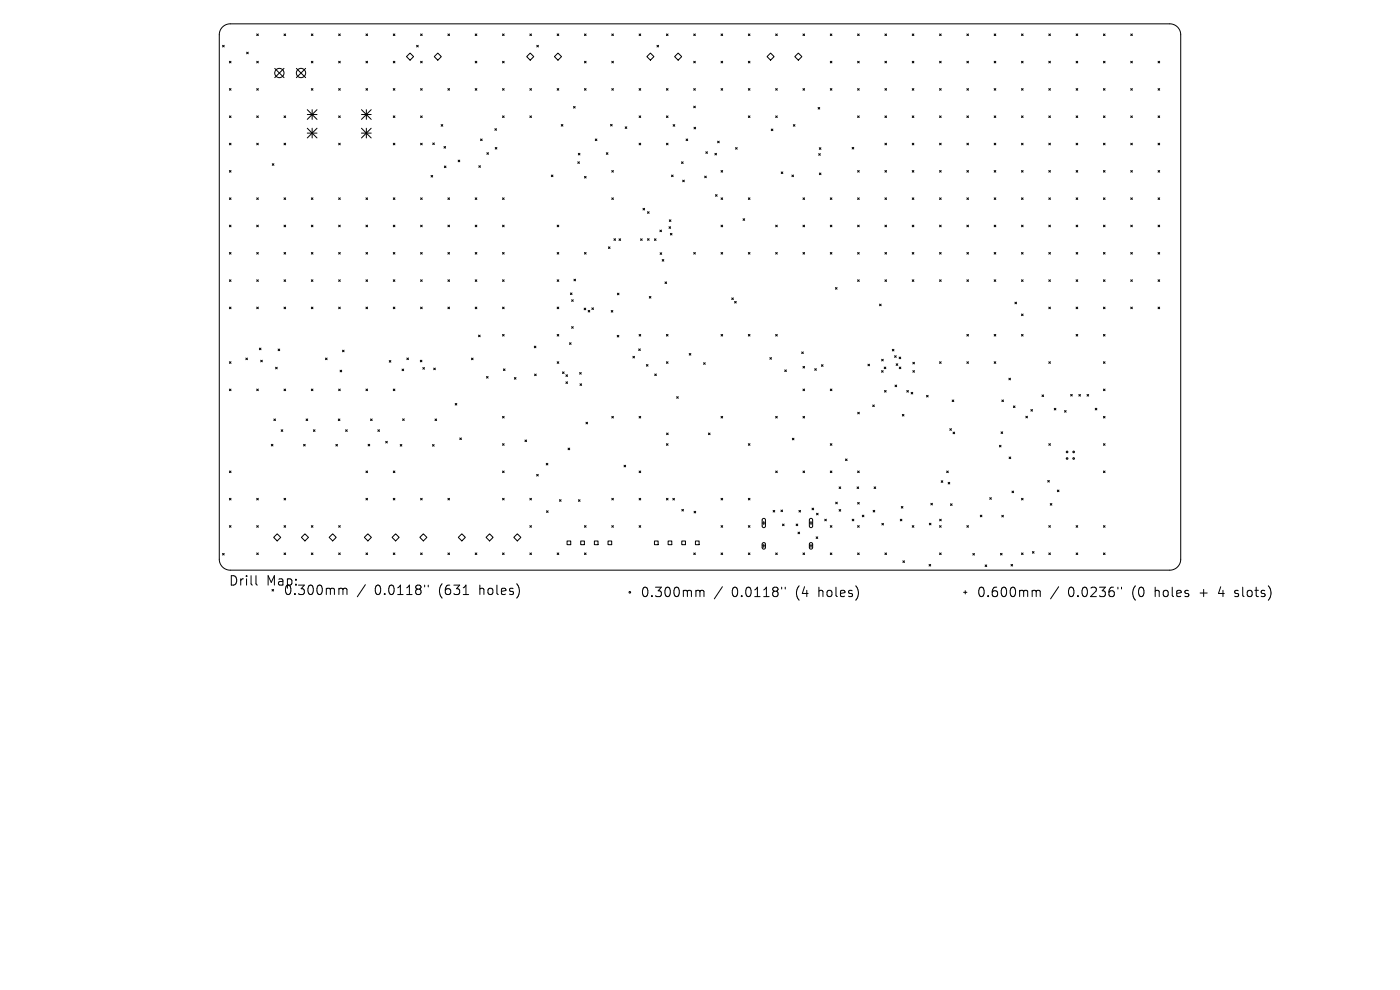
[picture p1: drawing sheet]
<svg xmlns="http://www.w3.org/2000/svg" width="297mm" height="210mm" viewBox="0 0 297 210" stroke-linecap="round" stroke-linejoin="round" font-family="sans-serif">
<defs><g id="words">
<g font-size="2.8">
<text x="48.5" y="124.5">Drill</text>
<text x="56.5" y="124.5">Map:</text>
<text x="60.1" y="126.5">0.300mm</text>
<text x="79.5" y="126.5">0.0118&quot;</text>
<text x="93.2" y="126.5">(631</text>
<text x="102" y="126.5">holes)</text>
<text x="135.8" y="126.9">0.300mm</text>
<text x="155.2" y="126.9">0.0118&quot;</text>
<text x="169" y="126.9">(4</text>
<text x="173.9" y="126.9">holes)</text>
<text x="207.1" y="126.9">0.600mm</text>
<text x="226.6" y="126.9">0.0236&quot;</text>
<text x="240.3" y="126.9">(0</text>
<text x="245.3" y="126.9">holes</text>
<text x="255" y="126.9">+</text>
<text x="259.2" y="126.9">4</text>
<text x="262.8" y="126.9">slots)</text>
</g>
</g></defs>
<g fill="none" stroke="#000" stroke-width=".21">
<path d="M47.2 5.7l.8-.5 .8-.1h199.4a2.32 2.32 0 0 1 2.3 2.3v111.2a2.32 2.32 0 0 1-2.3 2.3h-199.4a2.32 2.32 0 0 1-2.3-2.3v-111.2l.2-.8zM47.2 9.6l.4 .4M47.6 9.6l-.4 .4M48.7 13l.3 .3M48.7 18.8l.3 .3M49 13l-.3 .3M49 18.8l-.3 .3M52.3 11.1l.4 .3M52.7 11.1l-.4 .3M54.5 18.8l.3 .3M54.5 7.2l.3 .3M54.5 13l.3 .3"/>
<path d="M54.8 7.2l-.3 .3M54.8 13l-.3 .3M54.8 18.8l-.3 .3M58.3 14.5l2 2M60.3 7.2l.3 .3M60.3 14.5l-2 2M60.6 7.2l-.3 .3M62.9 14.5l1.9 2M64.8 14.5l-1.9 2M66 13l.4 .3M66 7.2l.4 .3M66 18.8l.4 .3"/>
<path d="M66.4 7.2l-.4 .3M66.4 13l-.4 .3M66.4 18.8l-.4 .3M71.8 18.8l.4 .3M71.8 13l.4 .3M71.8 7.2l.4 .3M72.2 7.2l-.4 .3M72.2 13l-.4 .3M72.2 18.8l-.4 .3M77.6 18.8l.4 .3M77.6 13l.4 .3M77.6 7.2l.4 .3"/>
<path d="M78 7.2l-.4 .3M78 13l-.4 .3M78 18.8l-.4 .3M83.4 18.8l.4 .3M83.4 13l.4 .3M83.4 7.2l.4 .3M83.8 7.2l-.4 .3M83.8 13l-.4 .3M83.8 18.8l-.4 .3M86.2 12l.8-.7 .7 .7-.7 .8zM88.4 9.6l.3 .4M88.7 9.6l-.3 .4"/>
<path d="M89.2 18.8l.4 .3M89.2 7.2l.4 .3M89.2 13l.4 .3M89.6 7.2l-.4 .3M89.6 18.8l-.4 .3M89.6 13l-.4 .3M92.1 12l.8-.7 .7 .7-.7 .8zM95 18.8l.4 .3M95 7.2l.4 .3M95.4 18.8l-.4 .3M95.4 7.2l-.4 .3M100.8 13l.4 .3"/>
<path d="M100.8 7.2l.4 .3M100.8 18.8l.4 .3M101.2 7.2l-.4 .3M101.2 13l-.4 .3M101.2 18.8l-.4 .3M106.6 13l.4 .3M106.6 7.2l.4 .3M106.6 18.8l.4 .3M107 7.2l-.4 .3M107 18.8l-.4 .3M107 13l-.4 .3M111.7 12l.8-.7 .7 .7-.7 .8z"/>
<path d="M112.4 18.8l.3 .3M112.4 7.2l.3 .3M112.7 18.8l-.3 .3M112.7 7.2l-.3 .3M113.9 9.6l.3 .4M114.2 9.6l-.3 .4M117.6 12l.8-.7 .7 .7-.7 .8zM118.2 18.8l.3 .3M118.2 7.2l.3 .3M118.5 18.8l-.3 .3M118.5 7.2l-.3 .3M124 18.8l.3 .3"/>
<path d="M124 13l.3 .3M124 7.2l.3 .3M124.3 7.2l-.3 .3M124.3 13l-.3 .3M124.3 18.8l-.3 .3M129.8 18.8l.3 .3M129.8 7.2l.3 .3M129.8 13l.3 .3M130.1 7.2l-.3 .3M130.1 18.8l-.3 .3M130.1 13l-.3 .3M135.6 18.8l.3 .3"/>
<path d="M135.6 7.2l.3 .3M135.9 18.8l-.3 .3M135.9 7.2l-.3 .3M137.2 12l.8-.7 .7 .7-.7 .8zM139.4 9.6l.3 .4M139.7 9.6l-.3 .4M141.4 7.2l.3 .3M141.4 18.8l.3 .3M141.7 18.8l-.3 .3M141.7 7.2l-.3 .3M143.1 12l.8-.7 .7 .7-.7 .8zM147.2 18.8l.3 .3"/>
<path d="M147.2 13l.3 .3M147.2 7.2l.3 .3M147.5 7.2l-.3 .3M147.5 13l-.3 .3M147.5 18.8l-.3 .3M153 18.8l.3 .3M153 13l.3 .3M153 7.2l.3 .3M153.3 7.2l-.3 .3M153.3 18.8l-.3 .3M153.3 13l-.3 .3M158.8 18.8l.3 .3"/>
<path d="M158.8 13l.3 .3M158.8 7.2l.3 .3M159.1 18.8l-.3 .3M159.1 13l-.3 .3M159.1 7.2l-.3 .3M162.7 12l.8-.7 .7 .7-.7 .8zM164.6 18.8l.3 .3M164.6 7.2l.3 .3M164.9 18.8l-.3 .3M164.9 7.2l-.3 .3M168.6 12l.8-.7 .7 .7-.7 .8zM170.3 7.2l.4 .3"/>
<path d="M170.3 18.8l.4 .3M170.7 7.2l-.4 .3M170.7 18.8l-.4 .3M176.1 13l.4 .3M176.1 7.2l.4 .3M176.1 18.8l.4 .3M176.5 7.2l-.4 .3M176.5 18.8l-.4 .3M176.5 13l-.4 .3M181.9 13l.4 .3M181.9 7.2l.4 .3M181.9 18.8l.4 .3"/>
<path d="M182.3 18.8l-.4 .3M182.3 13l-.4 .3M182.3 7.2l-.4 .3M187.7 18.8l.4 .3M187.7 13l.4 .3M187.7 7.2l.4 .3M188.1 13l-.4 .3M188.1 7.2l-.4 .3M188.1 18.8l-.4 .3M193.5 18.8l.4 .3M193.5 13l.4 .3M193.5 7.2l.4 .3"/>
<path d="M193.9 7.2l-.4 .3M193.9 18.8l-.4 .3M193.9 13l-.4 .3M199.3 18.8l.4 .3M199.3 13l.4 .3M199.3 7.2l.4 .3M199.7 18.8l-.4 .3M199.7 13l-.4 .3M199.7 7.2l-.4 .3M205.1 18.8l.4 .3M205.1 7.2l.4 .3M205.1 13l.4 .3"/>
<path d="M205.5 13l-.4 .3M205.5 18.8l-.4 .3M205.5 7.2l-.4 .3M210.9 18.8l.4 .3M210.9 7.2l.4 .3M210.9 13l.4 .3M211.3 7.2l-.4 .3M211.3 13l-.4 .3M211.3 18.8l-.4 .3M216.7 13l.3 .3M216.7 18.8l.3 .3M216.7 7.2l.3 .3"/>
<path d="M217 7.2l-.3 .3M217 18.8l-.3 .3M217 13l-.3 .3M222.5 13l.3 .3M222.5 7.2l.3 .3M222.5 18.8l.3 .3M222.8 18.8l-.3 .3M222.8 13l-.3 .3M222.8 7.2l-.3 .3M228.3 18.8l.3 .3M228.3 13l.3 .3M228.3 7.2l.3 .3"/>
<path d="M228.6 13l-.3 .3M228.6 18.8l-.3 .3M228.6 7.2l-.3 .3M234.1 18.8l.3 .3M234.1 13l.3 .3M234.1 7.2l.3 .3M234.4 7.2l-.3 .3M234.4 13l-.3 .3M234.4 18.8l-.3 .3M239.9 18.8l.3 .3M239.9 13l.3 .3M239.9 7.2l.3 .3"/>
<path d="M240.2 7.2l-.3 .3M240.2 18.8l-.3 .3M240.2 13l-.3 .3M245.7 18.8l.3 .3M245.7 13l.3 .3M246 18.8l-.3 .3M246 13l-.3 .3M48.7 24.6l.3 .3M48.7 30.4l.3 .3M48.7 36.2l.3 .3M49 24.6l-.3 .3M49 30.4l-.3 .3"/>
<path d="M49 36.2l-.3 .3M54.5 24.6l.3 .3M54.5 30.4l.3 .3M54.8 24.6l-.3 .3M54.8 30.4l-.3 .3M57.8 34.7l.3 .4M58.1 34.7l-.3 .4M60.3 24.6l.3 .3M60.3 30.4l.3 .3M60.6 24.6l-.3 .3M60.6 30.4l-.3 .3M65.2 23.3l2.1 2"/>
<path d="M65.2 24.3h2.1M65.2 27.2l2.1 2.1M65.2 28.2h2.1M66.2 23.3v2M66.2 27.2v2.1M67.3 23.3l-2.1 2M67.3 27.2l-2.1 2.1M71.8 24.6l.4 .3M71.8 30.4l.4 .3M72.2 24.6l-.4 .3M72.2 30.4l-.4 .3M76.7 24.3h2"/>
<path d="M76.7 28.2h2M76.7 23.3l2 2M76.7 27.2l2 2.1M77.7 23.3v2M77.7 27.2v2.1M78.7 23.3l-2 2M78.7 27.2l-2 2.1M83.4 24.6l.4 .3M83.4 30.4l.4 .3M83.8 24.6l-.4 .3M83.8 30.4l-.4 .3M89.2 24.6l.4 .3"/>
<path d="M89.2 30.4l.4 .3M89.6 24.6l-.4 .3M89.6 30.4l-.4 .3M91.4 37.2l.4 .4M91.8 37.2l-.4 .4M91.8 30.3l.4 .4M92.2 30.3l-.4 .4M93.6 26.4l.3 .4M93.9 26.4l-.3 .4M94.2 31.1l.3 .3M94.3 35.2l.3 .4M94.5 31.1l-.3 .3"/>
<path d="M94.6 35.2l-.3 .4M97.2 34l.3 .3M97.5 34l-.3 .3M101.6 35.2l.3 .3M101.9 35.2l-.3 .3M101.9 29.5l.4 .3M102.3 29.5l-.4 .3M103.3 32.4l.3 .3M103.6 32.4l-.3 .3M105 27.3l.3 .3M105.1 31.3l.3 .3M105.3 27.3l-.3 .3"/>
<path d="M105.4 31.3l-.3 .3M106.6 24.6l.4 .3M107 24.6l-.4 .3M112.4 24.6l.3 .3M112.7 24.6l-.3 .3M117 37.1l.3 .4M117.3 37.1l-.3 .4M119.1 26.4l.3 .4M119.4 26.4l-.3 .4M121.7 22.6l.3 .3M122 22.6l-.3 .3M122.6 34.3l.3 .4"/>
<path d="M122.7 32.5l.3 .4M122.9 34.3l-.3 .4M123 32.5l-.3 .4M124 37.4l.3 .4M124.3 37.4l-.3 .4M126.3 29.5l.3 .3M126.6 29.5l-.3 .3M128.6 32.4l.4 .3M129 32.4l-.4 .3M129.5 26.4l.4 .3M129.8 36.2l.3 .3M129.9 26.4l-.4 .3"/>
<path d="M130.1 36.2l-.3 .3M132.6 26.9l.4 .4M133 26.9l-.4 .4M135.6 24.6l.3 .3M135.6 30.4l.3 .3M135.9 24.6l-.3 .3M135.9 30.4l-.3 .3M141.4 30.4l.3 .3M141.4 24.6l.3 .3M141.7 30.4l-.3 .3M141.7 24.6l-.3 .3M142.5 37.1l.3 .4"/>
<path d="M142.8 37.1l-.3 .4M142.8 26.4l.3 .4M143.1 26.4l-.3 .4M144.6 34.3l.3 .4M144.8 38.2l.4 .4M144.9 34.3l-.3 .4M145.2 38.2l-.4 .4M145.5 29.5l.4 .3M145.9 29.5l-.4 .3M147.2 22.5l.3 .4M147.2 27l.4 .3M147.5 22.5l-.3 .4"/>
<path d="M147.6 27l-.4 .3M149.5 37.4l.3 .3M149.7 32.2l.4 .3M149.8 37.4l-.3 .3M150.1 32.2l-.4 .3M151.7 32.5l.3 .4M152 32.5l-.3 .4M152.2 29.9l.4 .4M152.6 29.9l-.4 .4M153 36.2l.3 .3M153.3 36.2l-.3 .3M156 31.3l.4 .4"/>
<path d="M156.4 31.3l-.4 .4M158.8 24.6l.3 .3M159.1 24.6l-.3 .3M163.6 27.4l.4 .3M164 27.4l-.4 .3M164.6 24.6l.3 .3M164.9 24.6l-.3 .3M165.7 36.5l.4 .3M166.1 36.5l-.4 .3M168 37.1l.3 .4M168.3 26.4l.3 .4M168.3 37.1l-.3 .4"/>
<path d="M168.6 26.4l-.3 .4M173.6 22.8l.3 .3M173.7 32.6l.3 .3M173.8 31.3l.4 .4M173.8 36.7l.4 .4M173.9 22.8l-.3 .3M174 32.6l-.3 .3M174.2 31.3l-.4 .4M174.2 36.7l-.4 .4M180.8 31.3l.3 .3M181.1 31.3l-.3 .3M181.9 24.6l.4 .3"/>
<path d="M181.9 36.2l.4 .3M182.3 24.6l-.4 .3M182.3 36.2l-.4 .3M187.7 30.4l.4 .3M187.7 24.6l.4 .3M187.7 36.2l.4 .3M188.1 30.4l-.4 .3M188.1 36.2l-.4 .3M188.1 24.6l-.4 .3M193.5 36.2l.4 .3M193.5 30.4l.4 .3M193.5 24.6l.4 .3"/>
<path d="M193.9 24.6l-.4 .3M193.9 30.4l-.4 .3M193.9 36.2l-.4 .3M199.3 36.2l.4 .3M199.3 30.4l.4 .3M199.3 24.6l.4 .3M199.7 24.6l-.4 .3M199.7 36.2l-.4 .3M199.7 30.4l-.4 .3M205.1 24.6l.4 .3M205.1 36.2l.4 .3M205.1 30.4l.4 .3"/>
<path d="M205.5 36.2l-.4 .3M205.5 30.4l-.4 .3M205.5 24.6l-.4 .3M210.9 24.6l.4 .3M210.9 36.2l.4 .3M210.9 30.4l.4 .3M211.3 30.4l-.4 .3M211.3 36.2l-.4 .3M211.3 24.6l-.4 .3M216.7 30.4l.3 .3M216.7 24.6l.3 .3M216.7 36.2l.3 .3"/>
<path d="M217 24.6l-.3 .3M217 30.4l-.3 .3M217 36.2l-.3 .3M222.5 30.4l.3 .3M222.5 24.6l.3 .3M222.5 36.2l.3 .3M222.8 24.6l-.3 .3M222.8 36.2l-.3 .3M222.8 30.4l-.3 .3M228.3 30.4l.3 .3M228.3 24.6l.3 .3M228.3 36.2l.3 .3"/>
<path d="M228.6 36.2l-.3 .3M228.6 30.4l-.3 .3M228.6 24.6l-.3 .3M234.1 36.2l.3 .3M234.1 30.4l.3 .3M234.1 24.6l.3 .3M234.4 30.4l-.3 .3M234.4 36.2l-.3 .3M234.4 24.6l-.3 .3M239.9 36.2l.3 .3M239.9 30.4l.3 .3M239.9 24.6l.3 .3"/>
<path d="M240.2 24.6l-.3 .3M240.2 30.4l-.3 .3M240.2 36.2l-.3 .3M245.7 24.6l.3 .3M245.7 36.2l.3 .3M245.7 30.4l.3 .3M246 24.6l-.3 .3M246 36.2l-.3 .3M246 30.4l-.3 .3M48.7 42l.3 .3M48.7 47.8l.3 .3M48.7 53.6l.3 .3"/>
<path d="M48.7 59.4l.3 .3M49 42l-.3 .3M49 47.8l-.3 .3M49 53.6l-.3 .3M49 59.4l-.3 .3M54.5 42l.3 .3M54.5 53.6l.3 .3M54.5 59.4l.3 .3M54.5 47.8l.3 .3M54.8 42l-.3 .3M54.8 53.6l-.3 .3M54.8 59.4l-.3 .3"/>
<path d="M54.8 47.8l-.3 .3M60.3 42l.3 .3M60.3 59.4l.3 .3M60.3 53.6l.3 .3M60.3 47.8l.3 .3M60.6 47.8l-.3 .3M60.6 53.6l-.3 .3M60.6 42l-.3 .3M60.6 59.4l-.3 .3M66 47.8l.4 .3M66 42l.4 .3M66 59.4l.4 .3"/>
<path d="M66 53.6l.4 .3M66.4 42l-.4 .3M66.4 47.8l-.4 .3M66.4 53.6l-.4 .3M66.4 59.4l-.4 .3M71.8 47.8l.4 .3M71.8 59.4l.4 .3M71.8 42l.4 .3M71.8 53.6l.4 .3M72.2 42l-.4 .3M72.2 59.4l-.4 .3M72.2 47.8l-.4 .3"/>
<path d="M72.2 53.6l-.4 .3M77.6 53.6l.4 .3M77.6 47.8l.4 .3M77.6 59.4l.4 .3M77.6 42l.4 .3M78 53.6l-.4 .3M78 42l-.4 .3M78 59.4l-.4 .3M78 47.8l-.4 .3M83.4 53.6l.4 .3M83.4 47.8l.4 .3M83.4 42l.4 .3"/>
<path d="M83.4 59.4l.4 .3M83.8 47.8l-.4 .3M83.8 53.6l-.4 .3M83.8 42l-.4 .3M83.8 59.4l-.4 .3M89.2 42l.4 .3M89.2 59.4l.4 .3M89.2 53.6l.4 .3M89.2 47.8l.4 .3M89.6 42l-.4 .3M89.6 47.8l-.4 .3M89.6 53.6l-.4 .3"/>
<path d="M89.6 59.4l-.4 .3M95 59.4l.4 .3M95 42l.4 .3M95 53.6l.4 .3M95 47.8l.4 .3M95.4 59.4l-.4 .3M95.4 42l-.4 .3M95.4 47.8l-.4 .3M95.4 53.6l-.4 .3M100.8 47.8l.4 .3M100.8 59.4l.4 .3M100.8 42l.4 .3"/>
<path d="M100.8 53.6l.4 .3M101.2 53.6l-.4 .3M101.2 59.4l-.4 .3M101.2 42l-.4 .3M101.2 47.8l-.4 .3M106.6 47.8l.4 .3M106.6 59.4l.4 .3M106.6 42l.4 .3M106.6 53.6l.4 .3M107 47.8l-.4 .3M107 53.6l-.4 .3M107 59.4l-.4 .3"/>
<path d="M107 42l-.4 .3M118.2 53.6l.3 .3M118.2 47.8l.3 .3M118.2 59.4l.3 .3M118.5 47.8l-.3 .3M118.5 59.4l-.3 .3M118.5 53.6l-.3 .3M121.8 59.2l.3 .4M122.1 59.2l-.3 .4M124 53.6l.3 .3M124.3 53.6l-.3 .3M129.1 52.4l.3 .3"/>
<path d="M129.4 52.4l-.3 .3M129.8 42l.3 .3M130.1 42l-.3 .3M130.2 50.6l.4 .4M130.6 50.6l-.4 .4M131.3 50.7l.4 .3M131.7 50.7l-.4 .3M135.9 50.7l.3 .3M136.2 50.7l-.3 .3M136.4 44.2l.4 .3M136.8 44.2l-.4 .3M137.4 44.9l.3 .4"/>
<path d="M137.4 50.6l.3 .4M137.7 44.9l-.3 .4M137.7 50.6l-.3 .4M138.8 50.7l.4 .3M139.2 50.7l-.4 .3M140 48.8l.3 .4M140 53.6l.4 .4M140.3 48.8l-.3 .4M140.4 53.6l-.4 .4M140.5 55.1l.3 .3M140.8 55.1l-.3 .3M141.1 59.8l.3 .3"/>
<path d="M141.4 59.8l-.3 .3M141.9 48.1l.4 .3M142 46.6l.3 .4M142.2 49.5l.4 .3M142.3 48.1l-.4 .3M142.3 46.6l-.3 .4M142.6 49.5l-.4 .3M147.2 53.6l.3 .3M147.5 53.6l-.3 .3M151.8 41.3l.3 .3M152.1 41.3l-.3 .3M153 47.8l.3 .3"/>
<path d="M153 42l.3 .3M153 53.6l.3 .3M153.3 47.8l-.3 .3M153.3 42l-.3 .3M153.3 53.6l-.3 .3M157.6 46.4l.4 .3M158 46.4l-.4 .3M158.8 53.6l.3 .3M158.8 42l.3 .3M159.1 42l-.3 .3M159.1 53.6l-.3 .3M164.6 53.6l.3 .3"/>
<path d="M164.6 47.8l.3 .3M164.9 53.6l-.3 .3M164.9 47.8l-.3 .3M170.3 53.6l.4 .3M170.3 42l.4 .3M170.3 47.8l.4 .3M170.7 47.8l-.4 .3M170.7 53.6l-.4 .3M170.7 42l-.4 .3M176.1 42l.4 .3M176.1 53.6l.4 .3M176.1 47.8l.4 .3"/>
<path d="M176.5 42l-.4 .3M176.5 47.8l-.4 .3M176.5 53.6l-.4 .3M181.9 47.8l.4 .3M181.9 59.4l.4 .3M181.9 53.6l.4 .3M181.9 42l.4 .3M182.3 42l-.4 .3M182.3 47.8l-.4 .3M182.3 59.4l-.4 .3M182.3 53.6l-.4 .3M187.7 59.4l.4 .3"/>
<path d="M187.7 42l.4 .3M187.7 47.8l.4 .3M187.7 53.6l.4 .3M188.1 42l-.4 .3M188.1 53.6l-.4 .3M188.1 59.4l-.4 .3M188.1 47.8l-.4 .3M193.5 47.8l.4 .3M193.5 42l.4 .3M193.5 59.4l.4 .3M193.5 53.6l.4 .3M193.9 47.8l-.4 .3"/>
<path d="M193.9 53.6l-.4 .3M193.9 59.4l-.4 .3M193.9 42l-.4 .3M199.3 53.6l.4 .3M199.3 47.8l.4 .3M199.3 59.4l.4 .3M199.3 42l.4 .3M199.7 42l-.4 .3M199.7 47.8l-.4 .3M199.7 53.6l-.4 .3M199.7 59.4l-.4 .3M205.1 42l.4 .3"/>
<path d="M205.1 53.6l.4 .3M205.1 47.8l.4 .3M205.1 59.4l.4 .3M205.5 42l-.4 .3M205.5 59.4l-.4 .3M205.5 53.6l-.4 .3M205.5 47.8l-.4 .3M210.9 59.4l.4 .3M210.9 42l.4 .3M210.9 53.6l.4 .3M210.9 47.8l.4 .3M211.3 53.6l-.4 .3"/>
<path d="M211.3 59.4l-.4 .3M211.3 47.8l-.4 .3M211.3 42l-.4 .3M216.7 42l.3 .3M216.7 59.4l.3 .3M216.7 53.6l.3 .3M216.7 47.8l.3 .3M217 47.8l-.3 .3M217 53.6l-.3 .3M217 42l-.3 .3M217 59.4l-.3 .3M222.5 47.8l.3 .3"/>
<path d="M222.5 42l.3 .3M222.5 59.4l.3 .3M222.5 53.6l.3 .3M222.8 42l-.3 .3M222.8 47.8l-.3 .3M222.8 59.4l-.3 .3M222.8 53.6l-.3 .3M228.3 47.8l.3 .3M228.3 59.4l.3 .3M228.3 42l.3 .3M228.3 53.6l.3 .3M228.6 42l-.3 .3"/>
<path d="M228.6 53.6l-.3 .3M228.6 59.4l-.3 .3M228.6 47.8l-.3 .3M234.1 53.6l.3 .3M234.1 47.8l.3 .3M234.1 42l.3 .3M234.1 59.4l.3 .3M234.4 47.8l-.3 .3M234.4 53.6l-.3 .3M234.4 59.4l-.3 .3M234.4 42l-.3 .3M239.9 53.6l.3 .3"/>
<path d="M239.9 47.8l.3 .3M239.9 42l.3 .3M239.9 59.4l.3 .3M240.2 42l-.3 .3M240.2 47.8l-.3 .3M240.2 53.6l-.3 .3M240.2 59.4l-.3 .3M245.7 42l.3 .3M245.7 53.6l.3 .3M245.7 47.8l.3 .3M245.7 59.4l.3 .3M246 42l-.3 .3"/>
<path d="M246 47.8l-.3 .3M246 59.4l-.3 .3M246 53.6l-.3 .3M48.7 65.1l.3 .4M48.7 76.7l.3 .4M49 65.1l-.3 .4M49 76.7l-.3 .4M52.2 76l.3 .3M52.5 76l-.3 .3M54.5 65.1l.3 .4M54.8 65.1l-.3 .4M55 73.8l.4 .4"/>
<path d="M55.3 76.4l.4 .4M55.4 73.8l-.4 .4M55.7 76.4l-.4 .4M58.5 77.9l.3 .4M58.8 77.9l-.3 .4M59 74l.3 .4M59.3 74l-.3 .4M60.3 65.1l.3 .4M60.6 65.1l-.3 .4M66 65.1l.4 .4M66.4 65.1l-.4 .4M69 76l.4 .3"/>
<path d="M69.4 76l-.4 .3M71.8 65.1l.4 .4M72.1 78.5l.4 .4M72.2 65.1l-.4 .4M72.5 78.5l-.4 .4M72.7 74.3l.3 .3M73 74.3l-.3 .3M77.6 65.1l.4 .4M78 65.1l-.4 .4M82.6 76.5l.3 .3M82.9 76.5l-.3 .3M83.4 65.1l.4 .4"/>
<path d="M83.8 65.1l-.4 .4M85.3 78.3l.3 .3M85.6 78.3l-.3 .3M86.3 75.9l.4 .4M86.7 75.9l-.4 .4M89.2 76.4l.3 .4M89.2 65.1l.4 .4M89.5 76.4l-.3 .4M89.6 65.1l-.4 .4M89.7 78l.3 .3M90 78l-.3 .3M92 78.1l.4 .3"/>
<path d="M92.4 78.1l-.4 .3M95 65.1l.4 .4M95.4 65.1l-.4 .4M100 76l.4 .3M100.4 76l-.4 .3M100.8 65.1l.4 .4M101.2 65.1l-.4 .4M101.5 71.1l.4 .3M101.9 71.1l-.4 .3M103.2 79.9l.4 .3M103.6 79.9l-.4 .3M106.6 65.1l.4 .4"/>
<path d="M106.6 70.9l.4 .4M106.8 78.3l.3 .3M107 70.9l-.4 .4M107 65.1l-.4 .4M107.1 78.3l-.3 .3M113.3 73.4l.4 .4M113.4 79.3l.4 .4M113.7 73.4l-.4 .4M113.8 79.3l-.4 .4M118.2 76.7l.3 .4M118.2 70.9l.3 .4M118.2 65.1l.3 .4"/>
<path d="M118.5 65.1l-.3 .4M118.5 70.9l-.3 .4M118.5 76.7l-.3 .4M119.3 78.9l.4 .3M119.7 78.9l-.4 .3M120.1 79.5l.3 .3M120.4 79.5l-.3 .3M120.8 72.7l.4 .4M121 62.1l.4 .4M121.2 72.7l-.4 .4M121.3 63.6l.3 .3M121.3 69.3l.3 .3"/>
<path d="M121.4 62.1l-.4 .4M121.6 63.6l-.3 .3M121.6 69.3l-.3 .3M123 79l.3 .4M123.3 79l-.3 .4M123.9 65.4l.4 .3M124.3 65.4l-.4 .3M124.8 65.8l.3 .4M125.1 65.8l-.3 .4M125.6 65.3l.3 .4M125.9 65.3l-.3 .4M129.7 65.9l.3 .3"/>
<path d="M130 65.9l-.3 .3M130.9 71.1l.4 .4M131 62.2l.3 .3M131.3 71.1l-.4 .4M131.3 62.2l-.3 .3M134.3 75.6l.3 .3M134.6 75.6l-.3 .3M135.5 74l.3 .4M135.6 70.9l.3 .4M135.8 74l-.3 .4M135.9 70.9l-.3 .4M137.1 77.3l.4 .4"/>
<path d="M137.5 77.3l-.4 .4M137.7 62.9l.4 .3M138.1 62.9l-.4 .3M138.9 79.3l.3 .4M139.2 79.3l-.3 .4M141.4 76.7l.3 .4M141.4 70.9l.3 .4M141.7 76.7l-.3 .4M141.7 70.9l-.3 .4M146.2 75l.4 .3M146.6 75l-.4 .3M149.3 76.9l.3 .4"/>
<path d="M149.6 76.9l-.3 .4M153 70.9l.3 .4M153.3 70.9l-.3 .4M155.2 63.2l.4 .3M155.6 63.2l-.4 .3M155.8 63.9l.4 .4M156.2 63.9l-.4 .4M158.8 70.9l.3 .4M159.1 70.9l-.3 .4M163.3 75.9l.4 .3M163.7 75.9l-.4 .3M164.6 70.9l.3 .4"/>
<path d="M164.9 70.9l-.3 .4M166.5 78.5l.3 .3M166.8 78.5l-.3 .3M170.1 74.7l.3 .3M170.3 77.7l.4 .4M170.4 74.7l-.3 .3M170.7 77.7l-.4 .4M172.8 78.2l.4 .3M173.2 78.2l-.4 .3M174.3 77.4l.3 .3M174.6 77.4l-.3 .3M177.2 61l.4 .4"/>
<path d="M177.6 61l-.4 .4M184.1 77.3l.4 .3M184.5 77.3l-.4 .3M186.6 64.5l.3 .4M186.9 64.5l-.3 .4M187 78.6l.4 .4M187 76.2l.4 .4M187.4 78.6l-.4 .4M187.4 76.2l-.4 .4M187.6 77.9l.3 .3M187.9 77.9l-.3 .3M189.3 74.1l.3 .3"/>
<path d="M189.6 74.1l-.3 .3M189.8 75.5l.3 .3M190.1 77.2l.4 .3M190.1 75.5l-.3 .3M190.5 77.2l-.4 .3M190.7 75.7l.4 .4M190.8 77.9l.3 .3M191.1 75.7l-.4 .4M191.1 77.9l-.3 .3M193.7 76.8l.3 .4M193.7 78.6l.3 .4M194 78.6l-.3 .4"/>
<path d="M194 76.8l-.3 .4M199.3 76.7l.4 .4M199.7 76.7l-.4 .4M205.1 70.9l.4 .4M205.1 76.7l.4 .4M205.5 70.9l-.4 .4M205.5 76.7l-.4 .4M210.9 70.9l.4 .4M210.9 76.7l.4 .4M211.3 70.9l-.4 .4M211.3 76.7l-.4 .4M215.3 64.1l.4 .3"/>
<path d="M215.7 64.1l-.4 .3M216.7 70.9l.3 .4M216.7 66.6l.3 .4M217 70.9l-.3 .4M217 66.6l-.3 .4M222.5 65.1l.3 .4M222.5 76.7l.3 .4M222.8 65.1l-.3 .4M222.8 76.7l-.3 .4M228.3 65.1l.3 .4M228.3 70.9l.3 .4M228.6 65.1l-.3 .4"/>
<path d="M228.6 70.9l-.3 .4M234.1 65.1l.3 .4M234.1 76.7l.3 .4M234.1 70.9l.3 .4M234.4 70.9l-.3 .4M234.4 76.7l-.3 .4M234.4 65.1l-.3 .4M239.9 65.1l.3 .4M240.2 65.1l-.3 .4M245.7 65.1l.3 .4M246 65.1l-.3 .4M48.7 82.5l.3 .4"/>
<path d="M48.7 99.9l.3 .4M49 82.5l-.3 .4M49 99.9l-.3 .4M54.5 82.5l.3 .4M54.8 82.5l-.3 .4M57.6 94.3l.3 .3M57.9 94.3l-.3 .3M58.1 88.9l.3 .3M58.4 88.9l-.3 .3M59.6 91.2l.4 .3M60 91.2l-.4 .3M60.3 82.5l.3 .4"/>
<path d="M60.6 82.5l-.3 .4M64.4 94.3l.4 .3M64.8 94.3l-.4 .3M64.9 88.9l.4 .3M65.3 88.9l-.4 .3M66 82.5l.4 .4M66.4 82.5l-.4 .4M66.5 91.2l.3 .3M66.8 91.2l-.3 .3M71.3 94.3l.3 .3M71.6 94.3l-.3 .3M71.8 88.9l.3 .3"/>
<path d="M71.8 82.5l.4 .4M72.1 88.9l-.3 .3M72.2 82.5l-.4 .4M73.3 91.2l.4 .3M73.7 91.2l-.4 .3M77.6 82.5l.4 .4M77.6 99.9l.4 .4M78 82.5l-.4 .4M78 99.9l-.4 .4M78.1 94.2l.3 .4M78.4 94.2l-.3 .4M78.6 88.9l.4 .3"/>
<path d="M79 88.9l-.4 .3M80.2 91.2l.3 .3M80.5 91.2l-.3 .3M81.8 93.6l.4 .4M82.2 93.6l-.4 .4M83.4 99.9l.4 .4M83.4 82.5l.4 .4M83.8 82.5l-.4 .4M83.8 99.9l-.4 .4M84.9 94.3l.3 .3M85.2 94.3l-.3 .3M85.4 88.8l.4 .4"/>
<path d="M85.8 88.8l-.4 .4M91.8 94.3l.3 .3M92.1 94.3l-.3 .3M92.3 88.9l.3 .3M92.6 88.9l-.3 .3M96.6 85.6l.3 .3M96.9 85.6l-.3 .3M97.5 92.9l.4 .3M97.9 92.9l-.4 .3M106.6 88.3l.4 .4M106.6 94.1l.4 .4M106.6 99.9l.4 .4"/>
<path d="M107 94.1l-.4 .4M107 88.3l-.4 .4M107 99.9l-.4 .4M109.1 80.1l.4 .3M109.5 80.1l-.4 .3M111.4 93.3l.3 .4M111.7 93.3l-.3 .4M115.9 98.3l.3 .3M116.2 98.3l-.3 .3M120.1 81l.3 .3M120.4 81l-.3 .3M120.5 95.1l.4 .3"/>
<path d="M120.9 95.1l-.4 .3M123 81.4l.4 .4M123.4 81.4l-.4 .4M124.3 89.6l.4 .3M124.7 89.6l-.4 .3M129.8 88.3l.3 .4M130.1 88.3l-.3 .4M132.4 98.7l.3 .3M132.7 98.7l-.3 .3M135.6 88.3l.3 .4M135.6 99.9l.3 .4M135.9 88.3l-.3 .4"/>
<path d="M135.9 99.9l-.3 .4M141.4 94.1l.3 .4M141.4 91.9l.4 .3M141.7 94.1l-.3 .4M141.8 91.9l-.4 .3M143.6 84.1l.3 .4M143.9 84.1l-.3 .4M150.3 91.9l.3 .3M150.6 91.9l-.3 .3M153 88.3l.3 .4M153.3 88.3l-.3 .4M158.8 94.1l.3 .4"/>
<path d="M159.1 94.1l-.3 .4M164.6 99.9l.3 .4M164.6 88.3l.3 .4M164.9 99.9l-.3 .4M164.9 88.3l-.3 .4M168.1 93l.3 .3M168.4 93l-.3 .3M170.3 88.3l.4 .4M170.3 82.5l.4 .4M170.3 99.9l.4 .4M170.7 99.9l-.4 .4M170.7 82.5l-.4 .4"/>
<path d="M170.7 88.3l-.4 .4M176.1 94.1l.4 .4M176.1 82.5l.4 .4M176.1 99.9l.4 .4M176.5 94.1l-.4 .4M176.5 99.9l-.4 .4M176.5 82.5l-.4 .4M179.4 97.4l.3 .3M179.7 97.4l-.3 .3M181.9 99.9l.4 .4M182 87.4l.3 .4M182.3 99.9l-.4 .4"/>
<path d="M182.3 87.4l-.3 .4M185.1 85.9l.4 .4M185.5 85.9l-.4 .4M187.6 82.8l.4 .4M188 82.8l-.4 .4M189.9 81.7l.3 .3M190.2 81.7l-.3 .3M191.4 87.9l.4 .4M191.8 87.9l-.4 .4M192.4 82.8l.3 .4M192.7 82.8l-.3 .4M193.3 83.2l.3 .4"/>
<path d="M193.6 83.2l-.3 .4M196.6 83.9l.3 .3M196.9 83.9l-.3 .3M200.8 99.9l.4 .4M201.2 99.9l-.4 .4M201.5 90.9l.3 .4M201.8 90.9l-.3 .4M202 84.8l.3 .4M202.2 91.7l.3 .3M202.3 84.8l-.3 .4M202.5 91.7l-.3 .3M212 94.5l.4 .3"/>
<path d="M212.4 94.5l-.4 .3M212.4 91.6l.3 .4M212.5 84.8l.4 .4M212.7 91.6l-.3 .4M212.9 84.8l-.4 .4M214 80.2l.4 .4M214.1 96.9l.3 .4M214.4 80.2l-.4 .4M214.4 96.9l-.3 .4M215 86.1l.3 .4M215.3 86.1l-.3 .4M217.6 88.3l.4 .3"/>
<path d="M218 88.3l-.4 .3M218.7 86.9l.3 .3M219 86.9l-.3 .3M221.1 83.8l.3 .3M221.4 83.8l-.3 .3M222.5 94.1l.3 .4M222.8 94.1l-.3 .4M223.7 86.6l.3 .4M224 86.6l-.3 .4M225.8 87.1l.4 .3M226.2 87.1l-.4 .3M227.1 83.7l.4 .3"/>
<path d="M227.5 83.7l-.4 .3M228.9 83.7l.3 .3M229.2 83.7l-.3 .3M230.6 83.7l.4 .3M231 83.7l-.4 .3M232.3 86.6l.4 .4M232.7 86.6l-.4 .4M234.1 99.9l.3 .4M234.1 88.3l.3 .4M234.1 82.5l.3 .4M234.1 94.1l.3 .4M234.4 82.5l-.3 .4"/>
<path d="M234.4 99.9l-.3 .4M234.4 88.3l-.3 .4M234.4 94.1l-.3 .4M47.2 117.4l.4 .3M47.6 117.4l-.4 .3M48.7 105.7l.3 .4M48.7 111.5l.3 .3M49 105.7l-.3 .4M49 111.5l-.3 .3M54.5 105.7l.3 .4M54.5 117.3l.3 .3M54.5 111.5l.3 .3"/>
<path d="M54.8 105.7l-.3 .4M54.8 111.5l-.3 .3M54.8 117.3l-.3 .3M58.1 114l.7-.8 .8 .8-.8 .7zM60.3 111.5l.3 .3M60.3 117.3l.3 .3M60.3 105.7l.3 .4M60.6 105.7l-.3 .4M60.6 111.5l-.3 .3M60.6 117.3l-.3 .3M63.9 114l.8-.8 .7 .8-.7 .7zM66 111.5l.4 .3"/>
<path d="M66 117.3l.4 .3M66.4 111.5l-.4 .3M66.4 117.3l-.4 .3M69.8 114l.8-.8 .7 .8-.7 .7zM71.8 111.5l.4 .3M71.8 117.3l.4 .3M72.2 111.5l-.4 .3M72.2 117.3l-.4 .3M77.3 114l.7-.8 .8 .8-.8 .7zM77.6 117.3l.4 .3M77.6 105.7l.4 .4M78 105.7l-.4 .4"/>
<path d="M78 117.3l-.4 .3M83.2 114l.7-.8 .8 .8-.8 .7zM83.4 105.7l.4 .4M83.4 117.3l.4 .3M83.8 105.7l-.4 .4M83.8 117.3l-.4 .3M89.1 114l.7-.8 .8 .8-.8 .7zM89.2 105.7l.4 .4M89.2 117.3l.4 .3M89.6 105.7l-.4 .4M89.6 117.3l-.4 .3M95 117.3l.4 .3"/>
<path d="M95 105.7l.4 .4M95.4 105.7l-.4 .4M95.4 117.3l-.4 .3M97.2 114l.8-.8 .7 .8-.7 .7zM100.8 117.3l.4 .3M101.2 117.3l-.4 .3M103.1 114l.8-.8 .7 .8-.7 .7zM106.6 105.7l.4 .4M106.6 117.3l.4 .3M107 105.7l-.4 .4M107 117.3l-.4 .3M109 114l.7-.8 .8 .8-.8 .7z"/>
<path d="M112.4 105.7l.3 .4M112.4 111.5l.3 .3M112.4 117.3l.3 .3M112.7 105.7l-.3 .4M112.7 111.5l-.3 .3M112.7 117.3l-.3 .3M113.8 100.6l.4 .4M114.2 100.6l-.4 .4M115.9 108.4l.4 .3M116.3 108.4l-.4 .3M118.2 117.3l.3 .3M118.5 117.3l-.3 .3"/>
<path d="M118.7 106l.3 .3M119 106l-.3 .3M120.3 114.8h.8v.7h-.8zM122.7 106l.4 .4M123.1 106l-.4 .4M123.2 114.8h.8v.7h-.8zM124 117.3l.3 .3M124 111.5l.3 .3M124.3 111.5l-.3 .3M124.3 117.3l-.3 .3M126.1 114.8h.8v.7h-.8zM129 114.8h.8v.7h-.8z"/>
<path d="M129.8 105.7l.3 .4M129.8 111.5l.3 .3M130.1 105.7l-.3 .4M130.1 111.5l-.3 .3M135.6 105.7l.3 .4M135.6 111.5l.3 .3M135.9 105.7l-.3 .4M135.9 111.5l-.3 .3M138.8 114.8h.8v.7h-.8zM141.4 105.7l.3 .4M141.7 105.7l-.3 .4M141.7 114.8h.8v.7h-.8z"/>
<path d="M142.7 105.7l.4 .4M143.1 105.7l-.4 .4M144.6 114.8h.8v.7h-.8zM144.6 108.1l.4 .3M145 108.1l-.4 .3M147.2 117.3l.3 .3M147.2 108.5l.4 .3M147.5 117.3l-.3 .3M147.5 114.8h.8v.7h-.8zM147.6 108.5l-.4 .3M153 105.7l.3 .4M153 111.5l.3 .3"/>
<path d="M153 117.3l.3 .3M153.3 111.5l-.3 .3M153.3 105.7l-.3 .4M153.3 117.3l-.3 .3M158.8 111.5l.3 .3M158.8 117.3l.3 .3M158.8 105.7l.3 .4M159.1 105.7l-.3 .4M159.1 111.5l-.3 .3M159.1 117.3l-.3 .3M161.7 110.9h.7M161.7 115.8h.7"/>
<path d="M161.8 110.1l.3-.1 .3 .2v1.4l-.3 .3-.4-.3zM161.8 115.2l.3-.1 .3 .3v.8l-.3 .3-.4-.3zM162 110.6v.7M162 115.4v.7M164 108.3l.4 .3M164.4 108.3l-.4 .3M164.6 117.3l.3 .3M164.9 117.3l-.3 .3M165.7 108.2l.3 .3M166 111.2l.3 .3M166 108.2l-.3 .3M166.3 111.2l-.3 .3"/>
<path d="M168.9 111.2l.3 .3M169.2 111.2l-.3 .3M169.3 112.9l.3 .3M169.5 108.3l.3 .3M169.6 112.9l-.3 .3M169.8 108.3l-.3 .3M170.3 117.3l.4 .3M170.7 117.3l-.4 .3M171.7 110.9h.7M171.7 115.8h.7M171.8 110.1l.3-.1 .3 .2v1.4l-.3 .3-.4-.3zM171.8 115.2l.3-.1 .3 .3v.8l-.3 .3-.4-.3z"/>
<path d="M172 110.6v.7M172 115.4v.7M172.3 107.8l.3 .3M172.6 107.8l-.3 .3M173.1 113.9l.4 .3M173.2 108.9l.4 .3M173.5 113.9l-.4 .3M173.6 108.9l-.4 .3M175 110.1l.3 .4M175.3 110.1l-.3 .4M176.1 111.5l.4 .3M176.1 117.3l.4 .3"/>
<path d="M176.5 111.5l-.4 .3M176.5 117.3l-.4 .3M177.3 106.5l.3 .4M177.6 106.5l-.3 .4M178 103.3l.4 .3M178 108.1l.4 .3M178.4 103.3l-.4 .3M178.4 108.1l-.4 .3M180.8 110.1l.3 .4M181.1 110.1l-.3 .4M181.8 103.3l.4 .3M181.9 111.5l.4 .3"/>
<path d="M181.9 117.3l.4 .3M181.9 106.6l.4 .3M182.2 103.3l-.4 .3M182.3 111.5l-.4 .3M182.3 117.3l-.4 .3M182.3 106.6l-.4 .3M182.9 109.3l.4 .3M183.3 109.3l-.4 .3M185.2 108.3l.4 .3M185.4 103.3l.4 .3M185.6 108.3l-.4 .3M185.8 103.3l-.4 .3"/>
<path d="M187.1 111l.3 .4M187.4 111l-.3 .4M187.7 117.3l.4 .3M188.1 117.3l-.4 .3M191 110.1l.3 .4M191.2 107.4l.4 .4M191.3 110.1l-.3 .4M191.5 119l.4 .3M191.6 107.4l-.4 .4M191.9 119l-.4 .3M193.5 111.5l.4 .3M193.9 111.5l-.4 .3"/>
<path d="M197.1 119.7l.3 .4M197.2 111l.3 .3M197.4 119.7l-.3 .4M197.5 106.8l.3 .3M197.5 111l-.3 .3M197.8 106.8l-.3 .3M199.3 117.3l.4 .3M199.3 111.5l.4 .3M199.3 110.1l.4 .4M199.7 111.5l-.4 .3M199.7 117.3l-.4 .3M199.7 102l.3 .3"/>
<path d="M199.7 110.1l-.4 .4M200 102l-.3 .3M201.1 102.3l.4 .4M201.5 102.3l-.4 .4M201.6 106.9l.4 .3M202 106.9l-.4 .3M205.1 111.5l.4 .3M205.5 111.5l-.4 .3M206.4 117.4l.3 .4M206.7 117.4l-.3 .4M208 109.3l.3 .3M208.3 109.3l-.3 .3"/>
<path d="M209 119.8l.3 .4M209.3 119.8l-.3 .4M210 105.6l.3 .3M210.3 105.6l-.3 .3M212.2 117.4l.4 .3M212.5 109.3l.4 .4M212.6 117.4l-.4 .3M212.9 109.3l-.4 .4M214.5 119.7l.3 .4M214.7 104.2l.3 .3M214.8 119.7l-.3 .4M215 104.2l-.3 .3"/>
<path d="M216.7 105.7l.3 .4M216.7 117.3l.3 .3M217 105.7l-.3 .4M217 117.3l-.3 .3M219 117l.4 .4M219.4 117l-.4 .4M222.3 101.9l.3 .4M222.5 111.5l.3 .3M222.5 117.3l.3 .3M222.6 101.9l-.3 .4M222.8 106.8l.4 .4M222.8 111.5l-.3 .3"/>
<path d="M222.8 117.3l-.3 .3M223.2 106.8l-.4 .4M224.3 104l.4 .3M224.7 104l-.4 .3M228.3 117.3l.3 .3M228.3 111.5l.3 .3M228.6 111.5l-.3 .3M228.6 117.3l-.3 .3M234.1 117.3l.3 .3M234.1 111.5l.3 .3M234.4 111.5l-.3 .3M234.4 117.3l-.3 .3"/>
<path d="M54.3 122.1v1.7l.3 .3M72.2 124.8h.3l.3 .3M72.8 125.1l.2-.3 .5 .1 .1 1.2M72.8 125.1v1M77.5 124l-1.7 2.6M90.1 124.1v.4M90.8 124.1v.4M98.3 126.1h1.1M147.9 125.2l.5 .1 .1 .2M148.5 125.5l.3-.3 .5 .1v1.3M148.5 125.5v1.1M153.3 124.5l-1.8 2.5"/>
<path d="M165.8 124.6v.3M166.6 124.6v.3M204.4 125.6h.7M204.8 125.3v.7M219.3 125.2h.2l.3 .3M219.8 125.5l.3-.3 .5 .1 .1 1.3M219.8 125.5v1.1M224.6 124.5l-1.7 2.5M237.2 124.6v.3M237.9 124.6v.3M261.9 126.5l.2 .1M262 125.3v.5"/>
<circle cx="59.3" cy="15.5" r=".98"/>
<circle cx="63.9" cy="15.5" r=".98"/>
<circle cx="226.4" cy="95.9" r=".17"/>
<circle cx="226.4" cy="97.3" r=".17"/>
<circle cx="227.8" cy="95.9" r=".17"/>
<circle cx="227.8" cy="97.3" r=".17"/>
<circle cx="133.6" cy="125.6" r=".17"/>
</g>
<use href="#words"/>
</svg>
